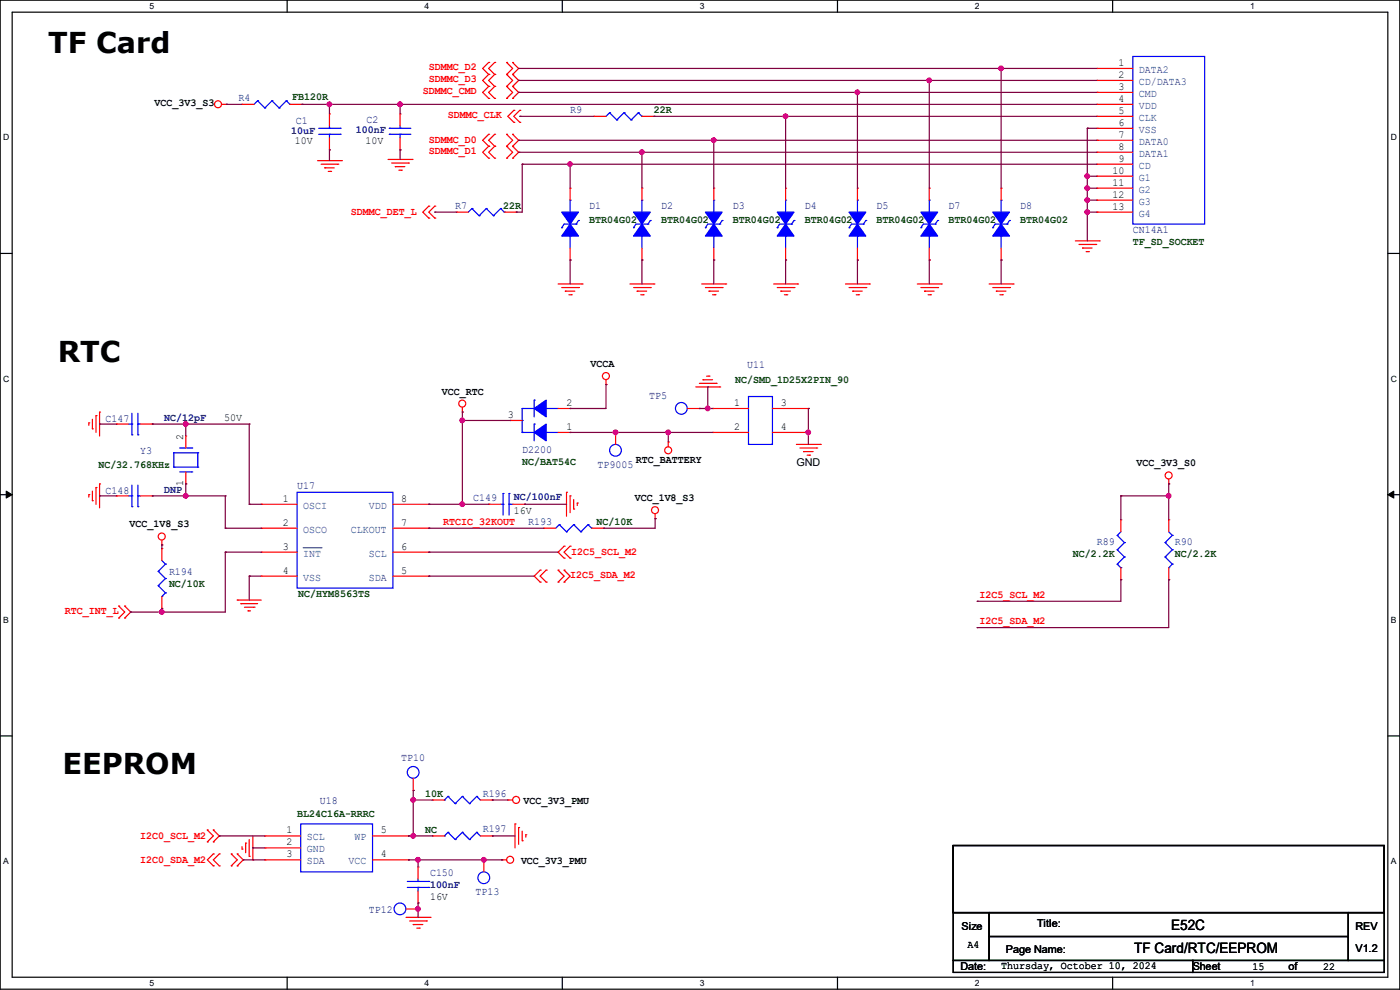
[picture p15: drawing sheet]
<svg xmlns="http://www.w3.org/2000/svg" width="297mm" height="210mm" viewBox="0 0 297 210" stroke-linecap="round" stroke-linejoin="round" font-family="sans-serif">
<defs><g id="words">
<g font-size="6.1">
<text x="10.2" y="11.2">TF Card</text>
<text x="12.2" y="76.8">RTC</text>
<text x="13.3" y="164.1">EEPROM</text>
</g>
<g font-size="3">
<text x="248.5" y="197.4">E52C</text>
<text x="240.6" y="202.2">TF Card/RTC/EEPROM</text>
</g>
<g font-size="2.3" fill="#f00">
<text x="91" y="14.9">SDMMC_D2</text>
<text x="91" y="17.4">SDMMC_D3</text>
<text x="89.7" y="19.9">SDMMC_CMD</text>
<text x="95" y="25">SDMMC_CLK</text>
<text x="91" y="30.4">SDMMC_D0</text>
<text x="91" y="32.6">SDMMC_D1</text>
<text x="74.5" y="45.6">SDMMC_DET_L</text>
<text x="94" y="111.3">RTCIC_32KOUT</text>
<text x="121.2" y="117.7">I2C5_SCL_M2</text>
<text x="120.9" y="122.6">I2C5_SDA_M2</text>
<text x="13.8" y="130.2">RTC_INT_L</text>
<text x="207.8" y="126.8">I2C5_SCL_M2</text>
<text x="207.8" y="132.4">I2C5_SDA_M2</text>
<text x="29.8" y="177.9">I2C0_SCL_M2</text>
<text x="29.8" y="183">I2C0_SDA_M2</text>
</g>
<g font-size="2.3">
<text x="237.3" y="16.5">2</text>
<text x="237.3" y="14">1</text>
<text x="32.8" y="22.5">VCC_3V3_S3</text>
<text x="237.3" y="19">3</text>
<text x="237.3" y="21.6">4</text>
<text x="237.3" y="24.1">5</text>
<text x="237.3" y="26.7">6</text>
<text x="237.3" y="29.2">7</text>
<text x="62.5" y="30.6">10V</text>
<text x="77.5" y="30.6">10V</text>
<text x="237.3" y="31.7">8</text>
<text x="237.3" y="34.3">9</text>
<text x="236" y="36.8">10</text>
<text x="236" y="39.4">11</text>
<text x="236" y="41.9">12</text>
<text x="236" y="44.4">13</text>
<text x="125.3" y="77.9">VCCA</text>
<text x="93.8" y="83.7">VCC_RTC</text>
<text x="47.5" y="89.3">50V</text>
<text x="107.7" y="88.6">3</text>
<text x="120.2" y="86.1">2</text>
<text x="155.7" y="86.1">1</text>
<text x="165.7" y="86.1">3</text>
<text x="38.9" y="93.3" transform="rotate(-90 38.9 93.3)">2</text>
<text x="120.2" y="91.2">1</text>
<text x="155.7" y="91.2">2</text>
<text x="165.7" y="91.2">4</text>
<text x="134.9" y="98.2">RTC_BATTERY</text>
<text x="169" y="98.9">GND</text>
<text x="241.1" y="98.9">VCC_3V3_S0</text>
<text x="38.9" y="103.2" transform="rotate(-90 38.9 103.2)">1</text>
<text x="60" y="106.4">1</text>
<text x="85.1" y="106.4">8</text>
<text x="134.7" y="106.3">VCC_1V8_S3</text>
<text x="27.5" y="111.9">VCC_1V8_S3</text>
<text x="60" y="111.5">2</text>
<text x="85.1" y="111.5">7</text>
<text x="109" y="109.1">16V</text>
<text x="60" y="116.6">3</text>
<text x="85.1" y="116.6">6</text>
<text x="60" y="121.7">4</text>
<text x="85.1" y="121.7">5</text>
<text x="111" y="170.6">VCC_3V3_PMU</text>
<text x="60.7" y="176.8">1</text>
<text x="60.7" y="179.3">2</text>
<text x="80.8" y="176.8">5</text>
<text x="60.7" y="181.9">3</text>
<text x="80.8" y="181.9">4</text>
<text x="110.5" y="183.3">VCC_3V3_PMU</text>
<text x="91.2" y="190.9">16V</text>
<text x="204" y="197.2">Size</text>
<text x="220" y="196.7">Title:</text>
<text x="287.6" y="197.2">REV</text>
<text x="205.3" y="201">A4</text>
<text x="213.4" y="202.3">Page Name:</text>
<text x="287.6" y="202">V1.2</text>
<text x="203.8" y="205.8">Date:</text>
<text x="212.4" y="205.6">Thursday, October 10, 2024</text>
<text x="253" y="205.8">Sheet</text>
<text x="265.7" y="205.9">15</text>
<text x="273.3" y="205.8">of</text>
<text x="280.7" y="205.9">22</text>
</g>
<g font-size="2.3" fill="#003f7f">
<text x="241.6" y="18">CD/DATA3</text>
<text x="241.6" y="15.5">DATA2</text>
<text x="241.6" y="20.5">CMD</text>
<text x="241.6" y="23.1">VDD</text>
<text x="241.6" y="25.6">CLK</text>
<text x="241.6" y="28.2">VSS</text>
<text x="241.6" y="30.7">DATA0</text>
<text x="241.6" y="33.2">DATA1</text>
<text x="241.6" y="35.8">CD</text>
<text x="241.6" y="38.3">G1</text>
<text x="241.6" y="40.9">G2</text>
<text x="241.6" y="43.4">G3</text>
<text x="241.6" y="45.9">G4</text>
<text x="64.3" y="107.9">OSCI</text>
<text x="78.3" y="107.9">VDD</text>
<text x="64.3" y="113">OSCO</text>
<text x="74.5" y="113">CLKOUT</text>
<text x="64.3" y="118.1">INT</text>
<text x="78.3" y="118.1">SCL</text>
<text x="64.3" y="123.1">VSS</text>
<text x="78.3" y="123.1">SDA</text>
<text x="65.1" y="178.3">SCL</text>
<text x="75.2" y="178.3">WP</text>
<text x="65.1" y="180.8">GND</text>
<text x="65.1" y="183.3">SDA</text>
<text x="74" y="183.3">VCC</text>
</g>
<g font-size="2.3" fill="#00007f">
<text x="50.6" y="21.5">R4</text>
<text x="61.8" y="28.3">10uF</text>
<text x="62.8" y="26.3">C1</text>
<text x="75.5" y="28.3">100nF</text>
<text x="77.8" y="26">C2</text>
<text x="120.9" y="24">R9</text>
<text x="96.6" y="44.3">R7</text>
<text x="125" y="44.3">D1</text>
<text x="140.3" y="44.3">D2</text>
<text x="155.5" y="44.3">D3</text>
<text x="170.7" y="44.3">D4</text>
<text x="186" y="44.3">D5</text>
<text x="201.2" y="44.3">D7</text>
<text x="216.4" y="44.3">D8</text>
<text x="240.3" y="49.4">CN14A1</text>
<text x="158.5" y="78.1">U11</text>
<text x="22.4" y="89.5">C147</text>
<text x="34.8" y="89.3">NC/12pF</text>
<text x="137.7" y="84.7">TP5</text>
<text x="29.8" y="96.4">Y3</text>
<text x="110.8" y="96.1">D2200</text>
<text x="126.8" y="99.2">TP9005</text>
<text x="22.4" y="104.8">C148</text>
<text x="34.8" y="104.5">DNP</text>
<text x="63" y="103.8">U17</text>
<text x="100.4" y="106.3">C149</text>
<text x="109" y="106">NC/100nF</text>
<text x="112.1" y="111.4">R193</text>
<text x="232.7" y="115.7">R89</text>
<text x="249.2" y="115.7">R90</text>
<text x="35.9" y="122">R194</text>
<text x="85.1" y="161.4">TP10</text>
<text x="67.9" y="170.6">U18</text>
<text x="102.4" y="169">R196</text>
<text x="102.4" y="176.4">R197</text>
<text x="91.2" y="185.8">C150</text>
<text x="91.2" y="188.3">100nF</text>
<text x="100.9" y="189.9">TP13</text>
<text x="78.3" y="193.7">TP12</text>
</g>
<g font-size="2.3" fill="#003f00">
<text x="62" y="21.2">FB120R</text>
<text x="138.7" y="24">22R</text>
<text x="106.7" y="44.3">22R</text>
<text x="125" y="47.4">BTR04G02</text>
<text x="140.3" y="47.4">BTR04G02</text>
<text x="155.5" y="47.4">BTR04G02</text>
<text x="170.7" y="47.4">BTR04G02</text>
<text x="186" y="47.4">BTR04G02</text>
<text x="201.2" y="47.4">BTR04G02</text>
<text x="216.4" y="47.4">BTR04G02</text>
<text x="240.3" y="51.9">TF_SD_SOCKET</text>
<text x="156" y="81.2">NC/SMD_1D25X2PIN_90</text>
<text x="20.9" y="99.2">NC/32.768KHz</text>
<text x="110.8" y="98.7">NC/BAT54C</text>
<text x="126.5" y="111.4">NC/10K</text>
<text x="227.6" y="118.2">NC/2.2K</text>
<text x="249.2" y="118.2">NC/2.2K</text>
<text x="35.9" y="124.6">NC/10K</text>
<text x="63.3" y="126.6">NC/HYM8563TS</text>
<text x="63" y="173.4">BL24C16A-RRRC</text>
<text x="90.2" y="169">10K</text>
<text x="90.2" y="176.7">NC</text>
</g>
<g font-size="1.8">
<text x="31.7" y="1.9">5</text>
<text x="90.1" y="1.9">4</text>
<text x="148.5" y="1.9">3</text>
<text x="206.8" y="1.9">2</text>
<text x="265.2" y="1.9">1</text>
<text x=".7" y="29.8">D</text>
<text x="295.1" y="29.8">D</text>
<text x=".7" y="80.9">C</text>
<text x="295.1" y="80.9">C</text>
<text x=".7" y="132.1">B</text>
<text x="295.1" y="132.1">B</text>
<text x=".7" y="183.3">A</text>
<text x="295.1" y="183.3">A</text>
<text x="31.7" y="209.2">5</text>
<text x="90.1" y="209.2">4</text>
<text x="148.5" y="209.2">3</text>
<text x="206.8" y="209.2">2</text>
<text x="265.2" y="209.2">1</text>
</g>
</g></defs>
<path d="M0 0h297v209.8h-297zM2.6 2.6h291.8v204.7h-291.8z" fill="none" stroke="#000" stroke-width=".25"/>
<g fill="#fff">
<path d="M31.8 .3h.9v2h-.9z"/>
<path d="M31.8 207.6h.9v2h-.9z"/>
</g>
<path d="M60.9 0v2.6M60.9 207.3v2.5" fill="none" stroke="#000" stroke-width=".25"/>
<g fill="#fff">
<path d="M90.1 .3h1v2h-1z"/>
<path d="M90.1 207.6h1v2h-1z"/>
</g>
<path d="M119.3 0v2.6M119.3 207.3v2.5" fill="none" stroke="#000" stroke-width=".25"/>
<g fill="#fff">
<path d="M148.5 .3h.9v2h-.9z"/>
<path d="M148.5 207.6h.9v2h-.9z"/>
</g>
<path d="M177.7 0v2.6M177.7 207.3v2.5" fill="none" stroke="#000" stroke-width=".25"/>
<g fill="#fff">
<path d="M206.8 .3h1v2h-1z"/>
<path d="M206.8 207.6h1v2h-1z"/>
</g>
<path d="M236.1 0v2.6M236.1 207.3v2.5" fill="none" stroke="#000" stroke-width=".25"/>
<g fill="#fff">
<path d="M265.2 .3h1v2h-1z"/>
<path d="M265.2 207.6h1v2h-1z"/>
<path d="M.7 28.2h1.2v1.9h-1.2z"/>
<path d="M295.1 28.2h1.2v1.9h-1.2z"/>
<path d="M.7 79.3h1.2v2h-1.2z"/>
<path d="M295.1 79.3h1.2v2h-1.2z"/>
</g>
<path d="M0 53.8h2.6M294.4 53.8h2.6" fill="none" stroke="#000" stroke-width=".25"/>
<g fill="#fff">
<path d="M.7 130.5h1.2v2h-1.2z"/>
<path d="M295.1 130.5h1.1v2h-1.1z"/>
</g>
<path d="M0 104.9h2.6M294.4 104.9h2.6" fill="none" stroke="#000" stroke-width=".25"/>
<path d="M1.3 104.2l1.3 .7-1.3 .8zM294.4 104.9l1.3-.7v1.5z" fill="#000" stroke="#000" stroke-width=".21"/>
<g fill="#fff">
<path d="M.7 181.7h1.2v2h-1.2z"/>
<path d="M295.1 181.7h1.1v2h-1.1z"/>
</g>
<path d="M0 156.1h2.6M294.4 156.1h2.6M202.2 179.4h91.5v14.2h-91.5zM202.2 193.6h7.6v10.2h-7.6zM209.8 193.6h76.2v5.1h-76.2zM209.8 198.7h76.2v5.1h-76.2zM286 193.6h7.7v10.2h-7.7zM202.2 203.8h50.8v2.5h-50.8zM253 203.8h40.7v2.5h-40.7z" fill="none" stroke="#000" stroke-width=".25"/>
<g fill="none" stroke="#f00" stroke-width=".25">
<path d="M103.7 15.8h.1M103.7 13.3h.1M103.7 18.3h.1M103.7 13.3l-1.3 1.2 1.3 1.3M103.7 15.8l-1.3 1.3 1.3 1.2M103.7 18.3l-1.3 1.3 1.3 1.3M104.9 15.8h.1M104.9 13.3h.1M104.9 18.3h.1M104.9 18.3l-1.2 1.3 1.2 1.3M104.9 13.3l-1.2 1.2 1.2 1.3M104.9 15.8l-1.2 1.3 1.2 1.2"/>
<path d="M107.5 15.8h.1M107.5 13.3h.1M107.5 18.3h.1M107.5 13.3l1.3 1.2-1.3 1.3M107.5 18.3l1.3 1.3-1.3 1.3M107.5 15.8l1.3 1.3-1.3 1.2M108.8 13.3h.1M108.8 15.8h.1M108.8 18.3h.1M108.8 13.3l1.2 1.2-1.2 1.3M108.8 15.8l1.2 1.3-1.2 1.2M108.8 18.3l1.2 1.3-1.2 1.3"/>
<path d="M232.7 17.1h.1M232.7 19.6h.1M232.7 14.5h.1M232.7 17.1h7.6M232.7 19.6h7.6M232.7 14.5h7.6M47 22.1h1M48 22.1h.1M51.4 22.1h.1M51.4 22.1h2.5M61.5 22.1h2.6M64.1 22.1h.1"/>
<path d="M67.4 34.1h5M68.1 34.8h3.6M68.9 35.6h.1M68.9 35.6h2M69.6 36.4h.5M69.9 24.2h.1M69.9 31.8h.1M69.9 24.2v2.5M69.9 29.3v2.5M70.1 36.4h.1M71.7 34.8h.1M72.4 34.1h.1"/>
<path d="M82.3 33.8h5.1M83.1 34.6h3.6M83.9 35.3h.1M83.9 35.3h2M84.6 36.1h.5M84.9 24.2h.1M84.9 31.8h.1M84.9 24.2v2.5M84.9 29.3v2.5M85.1 36.1h.1M86.7 34.6h.1M87.4 33.8h.1"/>
<path d="M103.7 20.9h.1M103.7 31h.1M103.7 28.5h.1M103.7 33.6h.1M103.7 28.5l-1.3 1.3 1.3 1.2M103.7 31l-1.3 1.3 1.3 1.3M104.9 20.9h.1M104.9 31h.1M104.9 28.5h.1M104.9 33.6h.1M104.9 28.5l-1.2 1.3 1.2 1.2M104.9 31l-1.2 1.3 1.2 1.3"/>
<path d="M107.5 20.9h.1M107.5 31h.1M107.5 28.5h.1M107.5 33.6h.1M107.5 28.5l1.3 1.3-1.3 1.2M107.5 31l1.3 1.3-1.3 1.3M108.8 20.9h.1M108.8 28.5h.1M108.8 31h.1M108.8 33.6h.1M108.8 28.5l1.2 1.3-1.2 1.2M108.8 31l1.2 1.3-1.2 1.3"/>
<path d="M109 26h.1M109 23.4h.1M109 23.4l-1.3 1.3 1.3 1.3M110.3 26h.1M110.3 23.4h.1M110.3 23.4l-1.3 1.3 1.3 1.3M120.9 39.9h.1M120.9 39.9v2.6M126 24.7h.1M126 24.7h2.6M136.2 39.9h.1M136.2 24.7h2.5"/>
<path d="M136.2 39.9v2.6M138.7 24.7h.1M151.4 39.9h.1M151.4 39.9v2.6M166.7 39.9h.1M166.7 39.9v2.6M181.9 39.9h.1M181.9 39.9v2.6M197.1 39.9h.1M197.1 39.9v2.6M212.4 39.9h.1M212.4 39.9v2.6"/>
<path d="M232.7 22.1h.1M232.7 24.7h.1M232.7 27.2h.1M232.7 29.8h.1M232.7 32.3h.1M232.7 34.8h.1M232.7 37.4h.1M232.7 39.9h.1M232.7 22.1h7.6M232.7 34.8h7.6M232.7 24.7h7.6M232.7 27.2h7.6"/>
<path d="M232.7 29.8h7.6M232.7 32.3h7.6M232.7 37.4h7.6M232.7 39.9h7.6M91 46.3h.1M91 43.7h.1M91 43.7l-1.3 1.3 1.3 1.3M92.2 46.3h.1M92.2 43.7h.1M92.2 43.7l-1.2 1.3 1.2 1.3M96.8 45h.1M96.8 45h2.6"/>
<path d="M107 45h2.5M109.5 45h.1M120.9 55.2h.1M120.9 52.6v2.6M136.2 55.2h.1M136.2 52.6v2.6M151.4 55.2h.1M151.4 52.6v2.6M166.7 55.2h.1M166.7 52.6v2.6M181.9 55.2h.1M181.9 52.6v2.6"/>
<path d="M197.1 55.2h.1M197.1 52.6v2.6M212.4 55.2h.1M212.4 52.6v2.6M228.1 51.1h5.1M228.9 51.9h3.6M229.7 52.6h.1M229.7 52.6h2M230.4 53.4h.5M230.9 53.4h.1M232.5 51.9h.1M232.7 42.5h.1"/>
<path d="M232.7 45h.1M232.7 45h7.6M232.7 42.5h7.6M233.2 51.1h.1M118.4 60.2h5.1M119.2 61h3.5M119.9 61.8h.1M119.9 61.8h2.1M120.7 62.5h.5M121.2 62.5h.1M122.7 61h.1M123.5 60.2h.1"/>
<path d="M133.6 60.2h5.1M134.4 61h3.6M135.2 61.8h.1M135.2 61.8h2M135.9 62.5h.5M136.4 62.5h.1M138 61h.1M138.7 60.2h.1M148.9 60.2h5.1M149.6 61h3.6M149.9 79.8h.5M150.4 61.8h.1"/>
<path d="M150.4 79.8h.1M150.4 61.8h2M151.2 62.5h.5M151.7 62.5h.1M153.2 61h.1M154 60.2h.1M164.1 60.2h5.1M164.9 61h3.5M165.7 61.8h.1M165.7 61.8h2M166.4 62.5h.5M166.9 62.5h.1"/>
<path d="M168.4 61h.1M169.2 60.2h.1M179.4 60.2h5M180.1 61h3.6M180.9 61.8h.1M180.9 61.8h2M181.7 62.5h.5M182.2 62.5h.1M183.7 61h.1M184.4 60.2h.1M194.6 60.2h5.1M195.4 61h3.5"/>
<path d="M196.1 61.8h.1M196.1 61.8h2.1M196.9 62.5h.5M197.4 62.5h.1M198.9 61h.1M199.7 60.2h.1M209.8 60.2h5.1M210.6 61h3.6M211.4 61.8h.1M211.4 61.8h2M212.1 62.5h.5M212.6 62.5h.1"/>
<path d="M214.2 61h.1M214.9 60.2h.1M18.8 89.7h.1M18.8 89.7v.5M19.6 91h.1M19.6 88.9v2.1M20.4 88.2h.1M20.4 88.2v3.5M21.1 87.4h.1M21.1 87.4v5.1M24.7 90h.1M24.7 90h2.5"/>
<path d="M29.8 90h2.5M32.3 90h.1M39.4 92.5h.1M39.4 92.5v2.5M98.1 87.4h.1M98.1 86.4v1M108.2 89.2h.1M108.2 89.2h2.6M118.4 86.7h2.5M118.4 91.7h2.5M120.9 91.7h.1M120.9 86.7h.1"/>
<path d="M128.6 81.6h.1M128.6 80.6v1M130.6 91.7h.1M130.6 91.7v2.6M141.8 93.8h.1M141.8 93.8v1M145.8 86.7h2.6M147.6 82.1h5.1M148.4 86.7h.1M148.4 81.3h3.5M149.1 80.6h.1M149.1 80.6h2.1"/>
<path d="M151.2 86.7h.1M151.2 91.7h.1M151.2 86.7h7.6M151.2 91.7h7.6M151.9 81.3h.1M152.7 82.1h.1M163.9 86.7h7.6M163.9 91.7h7.6M169 94.3h5M169.7 95h3.6M170.5 95.8h.1M170.5 95.8h2"/>
<path d="M171.2 96.6h.5M171.5 86.7h.1M171.5 91.7h.1M171.7 96.6h.1M173.3 95h.1M174 94.3h.1M18.8 104.9h.1M18.8 104.9v.6M19.6 106.2h.1M19.6 104.2v2M20.4 103.4h.1M20.4 103.4v3.6"/>
<path d="M21.1 102.7h.1M21.1 102.7v5M24.7 105.2h.1M24.7 105.2h2.5M29.8 105.2h2.5M32.3 105.2h.1M34.3 115.6h.1M34.3 116.4h.1M34.3 114.6v1M34.3 116.4v2.5M39.4 102.7h.1M39.4 100.1v2.6"/>
<path d="M55.4 107h.1M55.4 112.1h.1M55.4 117.1h.1M55.4 107h7.6M55.4 112.1h7.6M55.4 117.1h7.6M83.4 107h7.6M83.4 112.1h7.6M83.4 117.1h7.6M91 117.1h.1M91 112.1h.1M91 107h.1"/>
<path d="M103.7 107h.1M103.7 107h2.5M108.8 107h2.5M111.3 107h.1M115.4 112.1h.1M115.4 112.1h2.5M119.7 115.9h.1M119.7 118.4h.1M119.7 115.9l-1.3 1.2 1.3 1.3M120.2 104.4h.1M120.2 104.4v5.1M120.9 105.2h.1"/>
<path d="M120.9 118.4h.1M120.9 115.9h.1M120.9 105.2v3.6M120.9 115.9l-1.2 1.2 1.2 1.3M121.7 108h.1M121.7 106v2M122.5 106.7h.1M122.5 106.7v.5M125.5 112.1h2.6M128.1 112.1h.1M139 110h.1M139 109v1"/>
<path d="M237.8 110.3h.1M237.8 110.3v2.5M247.9 102.7h.1M247.9 110.3h.1M247.9 101.6v1.1M247.9 110.3v2.5M25.2 131.1h.1M25.2 128.6h.1M25.2 128.6l1.3 1.2-1.3 1.3M26.5 128.6h.1M26.5 131.1h.1M26.5 128.6l1.2 1.2-1.2 1.3"/>
<path d="M34.3 129.1h.1M34.3 126.5v2.6M50.3 127.3h.1M50.3 127.3h5.1M51.1 128.1h.1M51.1 128.1h3.6M51.9 128.8h2M52.6 129.6h.1M52.6 129.6h.5M53.9 128.8h.1M55.4 122.2h.1M55.4 122.2h7.6"/>
<path d="M83.4 122.2h7.6M91 122.2h.1M114.6 120.9h.1M114.6 123.5h.1M114.6 120.9l-1.3 1.3 1.3 1.3M115.9 123.5h.1M115.9 120.9h.1M115.9 120.9l-1.3 1.3 1.3 1.3M118.4 123.5h.1M118.4 120.9h.1M118.4 120.9l1.3 1.3-1.3 1.3M119.7 123.5h.1"/>
<path d="M119.7 120.9h.1M119.7 120.9l1.2 1.3-1.2 1.3M237.8 123h.1M237.8 120.4v2.6M247.9 123h.1M247.9 120.4v2.6M44 178.6h.1M44 176.1h.1M44 176.1l1.3 1.2-1.3 1.3M45.3 176.1h.1M45.3 178.6h.1M45.3 176.1l1.2 1.2-1.2 1.3"/>
<path d="M51.4 179.6v.5M52.1 178.9h.1M52.1 178.9v2M52.9 178.1v3.6M53.6 177.3v5.1M56.2 177.3h.1M56.2 179.9h.1M56.2 177.3h7.6M56.2 179.9h7.6M79 177.3h7.7M86.7 177.3h.1M87.7 167.7h.1"/>
<path d="M87.7 165.1v2.6M91.7 169.7h.1M91.7 177.3h.1M91.7 169.7h2.6M91.7 177.3h2.6M101.9 169.7h2.5M101.9 177.3h2.5M104.4 169.7h.1M104.4 177.3h.1M107.7 169.7h.1M107.7 169.7h1.1M109.3 174.8h.1"/>
<path d="M109.3 174.8v5.1M110 175.6h.1M110 175.6v3.5M110.8 178.4h.1M110.8 176.3v2.1M111.5 177.1h.1M111.5 177.1v.5M45.3 183.7h.1M45.3 181.1h.1M45.3 181.1l-1.3 1.3 1.3 1.3M46.5 183.7h.1M46.5 181.1h.1"/>
<path d="M46.5 181.1l-1.2 1.3 1.2 1.3M49.1 183.7h.1M49.1 181.1h.1M49.1 181.1l1.2 1.3-1.2 1.3M50.3 181.1h.1M50.3 183.7h.1M50.3 181.1l1.3 1.3-1.3 1.3M51.4 180.1h.1M52.9 181.7h.1M53.6 182.4h.1M56.2 182.4h.1M56.2 182.4h7.6"/>
<path d="M79 182.4h7.7M86.1 194.6h5.1M86.1 192.8h2.6M86.7 182.4h.1M86.9 195.4h3.6M87.7 196.1h.1M87.7 196.1h2M88.4 196.9h.5M88.7 183.9h.1M88.7 191.6h.1M88.7 192.8h.1M88.7 183.9v2.6"/>
<path d="M88.7 189v2.6M88.9 196.9h.1M90.5 195.4h.1M91.2 194.6h.1M102.7 182.4h.1M102.7 182.4v2.6M106.5 182.4h.1M106.5 182.4h1"/>
<circle cx="46.2" cy="22.1" r=".74"/>
<circle cx="128.5" cy="79.8" r=".74"/>
<circle cx="98.1" cy="85.6" r=".74"/>
<circle cx="141.8" cy="95.5" r=".74"/>
<circle cx="34.3" cy="113.8" r=".74"/>
<circle cx="139" cy="108.2" r=".74"/>
<circle cx="247.9" cy="100.9" r=".74"/>
<circle cx="109.5" cy="169.7" r=".74"/>
<circle cx="108.2" cy="182.4" r=".74"/>
</g>
<g fill="none" stroke="#00f" stroke-width=".25">
<path d="M240.3 12h15.3v35.5h-15.3zM54.7 21.4h.1M54.7 21.4l-.8 .7M54.7 21.4l1.5 1.5M56.2 22.9h.1M57.7 21.4h.1M57.7 21.4l-1.5 1.5M57.7 21.4l1.5 1.5M59.2 22.9h.1M60.7 21.4h.1M60.7 21.4l-1.5 1.5M60.7 21.4l.8 .7"/>
<path d="M61.5 22.1h.1M67.6 28.5h4.6M67.6 27.2h4.6M69.9 27.2h.1M69.9 28.5h.1M69.9 26.7v.5M69.9 28.5v.8M72.2 28.5h.1M72.2 27.2h.1M82.6 28.5h.1M82.6 27.2h.1M82.6 28.5h4.6"/>
<path d="M82.6 27.2h4.6M84.9 27.2h.1M84.9 28.5h.1M84.9 26.7v.5M84.9 28.5v.8M129.3 23.9h.1M129.3 23.9l-.7 .8M129.3 23.9l1.6 1.5M130.9 25.4h.1M132.4 23.9h.1M132.4 23.9l-1.5 1.5M132.4 23.9l1.5 1.5"/>
<path d="M133.9 25.4h.1M135.4 23.9h.1M135.4 23.9l-1.5 1.5M135.4 23.9l.8 .8M136.2 24.7h.1M100.1 44.2h.1M100.1 44.2l-.7 .8M100.1 44.2l1.5 1.6M101.6 45.8h.1M103.2 44.2h.1M103.2 44.2l-1.6 1.6M103.2 44.2l1.5 1.6"/>
<path d="M104.7 45.8h.1M106.2 44.2h.1M106.2 44.2l-1.5 1.6M106.2 44.2l.8 .8M107 45h.1M119.2 48.3h.1M120.9 50.1h.1M120.9 42.5h.1M120.9 42.5v2.5M120.9 50.1v2.5M122.2 47.5h.1M122.2 47.5h-2.5l-.5 .8"/>
<path d="M122.7 46.8h.1M122.7 46.8l-.5 .7M134.4 48.3h.1M136.2 50.1h.1M136.2 42.5h.1M136.2 42.5v2.5M136.2 50.1v2.5M137.5 47.5h.1M137.5 47.5h-2.6l-.5 .8M138 46.8h.1M138 46.8l-.5 .7M149.6 48.3h.1"/>
<path d="M151.4 50.1h.1M151.4 42.5h.1M151.4 42.5v2.5M151.4 50.1v2.5M152.7 47.5h.1M152.7 47.5h-2.5l-.6 .8M153.2 46.8h.1M153.2 46.8l-.5 .7M164.9 48.3h.1M166.7 50.1h.1M166.7 42.5h.1M166.7 42.5v2.5"/>
<path d="M166.7 50.1v2.5M167.9 47.5h.1M167.9 47.5h-2.5l-.5 .8M168.4 46.8h.1M168.4 46.8l-.5 .7M180.1 48.3h.1M181.9 50.1h.1M181.9 42.5h.1M181.9 42.5v2.5M181.9 50.1v2.5M183.2 47.5h.1M183.2 47.5h-2.6l-.5 .8"/>
<path d="M183.7 46.8h.1M183.7 46.8l-.5 .7M195.4 48.3h.1M197.1 50.1h.1M197.1 42.5h.1M197.1 42.5v2.5M197.1 50.1v2.5M198.4 47.5h.1M198.4 47.5h-2.5l-.5 .8M198.9 46.8h.1M198.9 46.8l-.5 .7M210.6 48.3h.1"/>
<path d="M212.4 50.1h.1M212.4 42.5h.1M212.4 42.5v2.5M212.4 50.1v2.5M213.7 47.5h.1M213.7 47.5h-2.6l-.5 .8M214.2 46.8h.1M214.2 46.8l-.5 .7M27.2 90h.8M28 92.2h.1M28 90h.1M28 87.7v4.5"/>
<path d="M29.3 90h.1M29.3 92.2h.1M29.3 87.7v4.5M29.3 90h.5M36.9 96.1h.1M36.9 99.1h.1M36.9 99.1h5.1M36.9 96.1h5.1M36.9 96.1v3M38.1 95h2.6M40.7 95h.1M42 99.1h.1"/>
<path d="M42 96.1h.1M42 96.1v3M110.8 91.7h.1M110.8 86.7h.1M110.8 89.2h.1M110.8 91.7h2.5M110.8 86.7h2.5M110.8 86.7v5M113.3 90h.1M113.3 84.9h.1M113.3 84.9v3.5M113.3 90v3.5"/>
<path d="M115.9 91.7h.1M115.9 86.7h.1M115.9 91.7h2.5M115.9 86.7h2.5M158.8 84.1h5.1v10.2h-5.1zM27.2 105.2h.8M28 107.5h.1M28 105.2h.1M28 102.9v4.6M29.3 105.2h.1M29.3 107.5h.1M29.3 105.2h.5"/>
<path d="M29.3 102.9v4.6M34.3 118.9l.8 .8M35.1 119.7h.1M35.1 119.7l-1.5 1.5M38.1 100.1h2.6M40.7 100.1h.1M63 104.4h20.4v20.4h-20.4zM106.2 107h.5M106.7 107h.1M106.7 104.7h.1M106.7 104.7v4.6M108 104.7h.1"/>
<path d="M108 107h.1M108 107h.8M108 104.7v4.6M118.7 111.3h.1M118.7 111.3l-.8 .8M118.7 111.3l1.5 1.5M120.2 112.8h.1M121.7 111.3h.1M121.7 111.3l-1.5 1.5M121.7 111.3l1.5 1.5M123.2 112.8h.1M124.8 111.3h.1"/>
<path d="M124.8 111.3l-1.6 1.5M124.8 111.3l.7 .8M125.5 112.1h.1M237 113.6h.1M237 116.6h.1M237 119.7h.1M237 113.6l1.5 1.5M237 116.6l1.5 1.6M237 119.7l.8 .7M237.8 112.8l-.8 .8M238.5 115.1h.1M238.5 118.2h.1"/>
<path d="M238.5 115.1l-1.5 1.5M238.5 118.2l-1.5 1.5M247.2 115.1h.1M247.2 118.2h.1M247.2 115.1l1.5 1.5M247.2 118.2l1.5 1.5M247.9 112.8l.8 .8M248.7 113.6h.1M248.7 116.6h.1M248.7 119.7h.1M248.7 113.6l-1.5 1.5M248.7 116.6l-1.5 1.6"/>
<path d="M248.7 119.7l-.8 .7M33.6 121.2h.1M33.6 124.2h.1M33.6 121.2l1.5 1.5M33.6 124.2l1.5 1.6M34.3 126.5h.1M35.1 122.7h.1M35.1 125.8h.1M35.1 122.7l-1.5 1.5M35.1 125.8l-.8 .7M237.8 120.4h.1M247.9 120.4h.1"/>
<path d="M63.8 174.8h15.2v10.2h-15.2zM94.3 169.7h.1M94.3 177.3h.1M95 169h.1M95 176.6h.1M95 169l1.6 1.5M95 169l-.7 .7M95 176.6l1.6 1.5M95 176.6l-.7 .7M96.6 170.5h.1M96.6 178.1h.1M98.1 169h.1"/>
<path d="M98.1 176.6h.1M98.1 169l1.5 1.5M98.1 169l-1.5 1.5M98.1 176.6l1.5 1.5M98.1 176.6l-1.5 1.5M99.6 170.5h.1M99.6 178.1h.1M101.1 169h.1M101.1 176.6h.1M101.1 169l.8 .7M101.1 169l-1.5 1.5M101.1 176.6l.8 .7"/>
<path d="M101.1 176.6l-1.5 1.5M86.4 188.3h4.6M86.4 187h4.6M88.7 187h.1M88.7 188.3h.1M88.7 186.5v.5M88.7 188.3v.7M91 188.3h.1M91 187h.1"/>
<circle cx="130.6" cy="95.5" r="1.25"/>
<circle cx="144.5" cy="86.6" r="1.25"/>
<circle cx="87.7" cy="163.9" r="1.25"/>
<circle cx="84.9" cy="192.8" r="1.25"/>
<circle cx="102.6" cy="186.2" r="1.25"/>
</g>
<g fill="#00f" stroke="#00f" stroke-width=".25">
<path d="M212.4 47.5l1.8 2.6h-3.6z" fill-rule="evenodd"/>
<path d="M210.6 45h3.6l-1.8 2.5z" fill-rule="evenodd"/>
<path d="M197.1 47.5l1.8 2.6h-3.5z" fill-rule="evenodd"/>
<path d="M195.4 45h3.5l-1.8 2.5z" fill-rule="evenodd"/>
<path d="M113.3 91.7l2.6-1.7v3.5z" fill-rule="evenodd"/>
<path d="M113.3 86.7l2.6-1.8v3.5z" fill-rule="evenodd"/>
<path d="M181.9 47.5l1.8 2.6h-3.6z" fill-rule="evenodd"/>
<path d="M180.1 45h3.6l-1.8 2.5z" fill-rule="evenodd"/>
<path d="M166.7 47.5l1.7 2.6h-3.5z" fill-rule="evenodd"/>
<path d="M164.9 45h3.5l-1.7 2.5z" fill-rule="evenodd"/>
<path d="M151.4 47.5l1.8 2.6h-3.6z" fill-rule="evenodd"/>
<path d="M149.6 45h3.6l-1.8 2.5z" fill-rule="evenodd"/>
<path d="M136.2 47.5l1.8 2.6h-3.6z" fill-rule="evenodd"/>
<path d="M134.4 45h3.6l-1.8 2.5z" fill-rule="evenodd"/>
<path d="M120.9 47.5l1.8 2.6h-3.5z" fill-rule="evenodd"/>
<path d="M119.2 45h3.5l-1.8 2.5z" fill-rule="evenodd"/>
</g>
<path d="M64.3 116.2h3.8M68.1 116.2h.1" fill="none" stroke="#003f7f" stroke-width=".21"/>
<g fill="none" stroke="#7f003f" stroke-width=".25">
<path d="M110 19.6h.1M110 17.1h.1M110 14.5h.1M110 19.6h122.7M110 17.1h122.7M110 14.5h122.7M181.9 19.6h.1M181.9 19.6v20.3M197.1 17.1h.1M197.1 17.1v22.8M212.4 14.5h.1M212.4 14.5v25.4"/>
<path d="M48 22.1h.1M48 22.1h3.4M64.1 22.1h.1M64.1 22.1h168.6M69.9 22.1h.1M69.9 31.8h.1M69.9 22.1v2.1M69.9 31.8v2.3M84.9 22.1h.1M84.9 31.8h.1M84.9 22.1v2.1M84.9 31.8v2"/>
<path d="M110 32.3h.1M110 29.8h.1M110 32.3h122.7M110 29.8h122.7M110.3 24.7h.1M110.3 24.7h15.7M110.8 34.8h.1M110.8 34.8v10.2h-1.3M110.8 34.8h121.9M120.9 34.8h.1M120.9 34.8v5.1M136.2 32.3h.1"/>
<path d="M136.2 32.3v7.6M138.7 24.7h.1M138.7 24.7h94M151.4 29.8h.1M151.4 29.8v10.1M166.7 24.7h.1M166.7 24.7v15.2M230.7 37.4h.1M230.7 39.9h.1M230.7 27.2h.1M230.7 27.2v23.9M230.7 37.4h2"/>
<path d="M230.7 39.9h2M230.7 27.2h2M92.2 45h.1M92.2 45h4.6M109.5 45h.1M120.9 55.2h.1M120.9 55.2v5M136.2 55.2h.1M136.2 55.2v5M151.4 55.2h.1M151.4 55.2v5M166.7 55.2h.1"/>
<path d="M166.7 55.2v5M181.9 55.2h.1M181.9 55.2v5M197.1 55.2h.1M197.1 55.2v5M212.4 55.2h.1M212.4 55.2v5M230.7 42.5h.1M230.7 45h.1M230.7 45h2M230.7 42.5h2M21.1 90h.1"/>
<path d="M21.1 90h3.6M32.3 90h.1M32.3 90h20.6M39.4 90h.1M39.4 90v2.5M52.9 90h.1M52.9 90v17M98.1 89.2h.1M98.1 87.4h.1M98.1 89.2h10.1M98.1 87.4v19.6M120.9 91.7h.1"/>
<path d="M120.9 86.7h.1M120.9 91.7h30.3M128.6 81.6h.1M128.6 81.6v5.1h-7.7M130.6 91.7h.1M141.8 91.7h.1M141.8 91.7v2.1M148.4 86.7h.1M148.4 86.7h2.8M150.2 86.7h.1M150.2 82.1h.1M150.2 82.1v4.6"/>
<path d="M171.5 91.7h.1M171.5 86.7h.1M171.5 86.7v7.6M21.1 105.2h.1M21.1 105.2h3.6M32.3 105.2h.1M32.3 105.2h15.5M34.3 115.6h.1M34.3 115.6v.8M39.4 102.7h.1M39.4 105.2h.1M39.4 102.7v2.5"/>
<path d="M47.8 105.2h.1M47.8 112.1h.1M47.8 117.1h.1M47.8 112.1h7.6M47.8 117.1h7.6M47.8 105.2v6.9M47.8 117.1v12.7h-20.1M52.9 107h.1M52.9 107h2.5M91 112.1h.1M91 107h.1M91 117.1h.1"/>
<path d="M91 112.1h24.4M91 107h12.7M91 117.1h27.4M98.1 107h.1M111.3 107h.1M111.3 107h8.9M128.1 112.1h.1M139 110h.1M139 110v2.1h-10.9M237.8 105.2h.1M237.8 105.2h10.1M237.8 105.2v5.1"/>
<path d="M247.9 102.7h.1M247.9 105.2h.1M247.9 102.7v7.6M27.7 129.8h.1M34.3 129.1h.1M34.3 129.8h.1M34.3 129.1v.7M52.9 122.2h.1M52.9 122.2v5.1M52.9 122.2h2.5M91 122.2h.1M91 122.2h22.3"/>
<path d="M207.3 127.6h.1M207.3 133.1h.1M237.8 123h.1M237.8 123v4.6h-30.5M247.9 123h.1M247.9 123v10.1h-40.6M46.5 177.3h.1M46.5 177.3h9.7M53.6 179.9h.1M53.6 179.9h2.6M86.7 177.3h.1M86.7 177.3h5"/>
<path d="M87.7 169.7h.1M87.7 167.7h.1M87.7 177.3h.1M87.7 169.7h4M87.7 167.7v9.6M104.4 177.3h.1M104.4 169.7h.1M104.4 177.3h4.9M104.4 169.7h3.3M51.6 182.4h.1M51.6 182.4h4.6M86.7 182.4h.1"/>
<path d="M86.7 182.4h19.8M88.7 191.6h.1M88.7 182.4h.1M88.7 192.8h.1M88.7 182.4v1.5M88.7 191.6v3M102.7 182.4h.1M106.5 182.4h.1"/>
</g>
<g fill="#f0f" stroke="#f0f" stroke-width=".25">
<circle cx="88.7" cy="182.4" r=".49"/>
<circle cx="87.7" cy="177.3" r=".49"/>
<circle cx="87.7" cy="169.7" r=".49"/>
<circle cx="88.7" cy="192.8" r=".49"/>
<circle cx="39.4" cy="105.2" r=".49"/>
<circle cx="39.4" cy="89.9" r=".49"/>
<circle cx="34.3" cy="129.8" r=".49"/>
<circle cx="130.6" cy="91.7" r=".49"/>
<circle cx="98.1" cy="89.2" r=".49"/>
<circle cx="98.1" cy="107" r=".49"/>
<circle cx="181.9" cy="19.6" r=".49"/>
<circle cx="69.9" cy="22.1" r=".49"/>
<circle cx="197.1" cy="17" r=".49"/>
<circle cx="136.2" cy="32.3" r=".49"/>
<circle cx="120.9" cy="34.8" r=".49"/>
<circle cx="151.4" cy="29.7" r=".49"/>
<circle cx="212.4" cy="14.5" r=".49"/>
<circle cx="230.7" cy="39.9" r=".49"/>
<circle cx="84.9" cy="22.1" r=".49"/>
<circle cx="166.6" cy="24.7" r=".49"/>
<circle cx="230.7" cy="42.4" r=".49"/>
<circle cx="230.7" cy="45" r=".49"/>
<circle cx="230.7" cy="37.4" r=".49"/>
<circle cx="141.8" cy="91.7" r=".49"/>
<circle cx="150.1" cy="86.6" r=".49"/>
<circle cx="171.5" cy="91.7" r=".49"/>
<circle cx="247.9" cy="105.2" r=".49"/>
<circle cx="102.6" cy="182.4" r=".49"/>
</g>
<use href="#words"/>
</svg>
